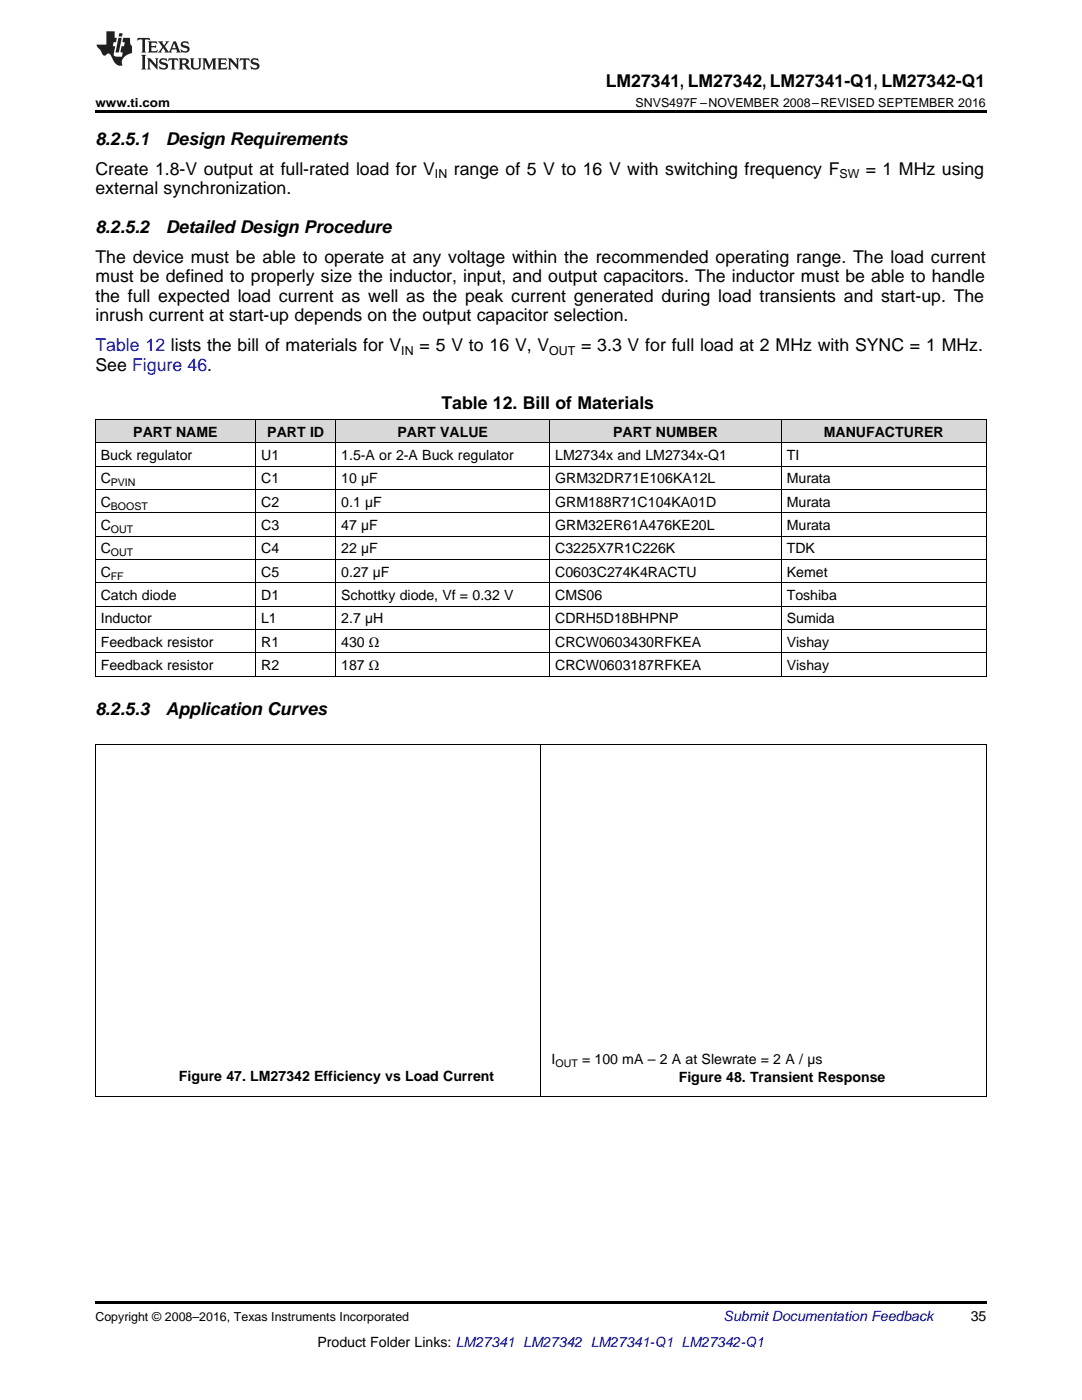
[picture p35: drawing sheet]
<svg xmlns="http://www.w3.org/2000/svg" width="216mm" height="279mm" viewBox="0 0 216 279" stroke-linecap="round" stroke-linejoin="round" font-family="sans-serif">
<defs><g id="words">
<g font-size="3.5">
<text x="120.9" y="17.3">LM27341, LM27342, LM27341-Q1, LM27342-Q1</text>
<text x="19" y="28.9">8.2.5.1</text>
<text x="33.1" y="28.9">Design Requirements</text>
<text x="19" y="34.9">Create 1.8-V output at full-rated load for V</text>
<text x="90.6" y="34.9">range of 5 V to 16 V with switching frequency F</text>
<text x="172.8" y="34.9">= 1 MHz using</text>
<text x="19" y="38.8">external synchronization.</text>
<text x="19" y="46.5">8.2.5.2</text>
<text x="33.1" y="46.5">Detailed Design Procedure</text>
<text x="19" y="52.5">The device must be able to operate at any voltage within the recommended operating range. The load current</text>
<text x="19" y="56.3">must be defined to properly size the inductor, input, and output capacitors. The inductor must be able to handle</text>
<text x="19" y="60.2">the full expected load current as well as the peak current generated during load transients and start-up. The</text>
<text x="19" y="64.1">inrush current at start-up depends on the output capacitor selection.</text>
<text x="83.7" y="70.1">= 5 V to 16 V, V</text>
<text x="116" y="70.1">= 3.3 V for full load at 2 MHz with SYNC = 1 MHz.</text>
<text x="19" y="73.9">See Figure 46.</text>
<text x="88.1" y="81.7">Table 12. Bill of Materials</text>
<text x="19" y="142.7">8.2.5.3</text>
<text x="33.1" y="142.7">Application Curves</text>
</g>
<text font-size="3.5" fill="#00f" x="19" y="70.1">Table 12 lists the bill of materials for V</text>
<g font-size="2.8">
<text x="26.6" y="87.2">PART NAME</text>
<text x="53.3" y="87.2">PART ID</text>
<text x="79.3" y="87.2">PART VALUE</text>
<text x="122.3" y="87.2">PART NUMBER</text>
<text x="164.4" y="87.2">MANUFACTURER</text>
<text x="20.1" y="91.8">Buck regulator</text>
<text x="52.1" y="91.8">U1</text>
<text x="68.1" y="91.8">1.5-A or 2-A Buck regulator</text>
<text x="110.8" y="91.8">LM2734x and LM2734x-Q1</text>
<text x="157" y="91.8">TI</text>
<text x="20.1" y="96.5">C</text>
<text x="20.1" y="101.1">C</text>
<text x="52.1" y="96.5">C1</text>
<text x="52.1" y="101.1">C2</text>
<text x="68.1" y="96.5">10 µF</text>
<text x="68.1" y="101.1">0.1 µF</text>
<text x="110.8" y="96.5">GRM32DR71E106KA12L</text>
<text x="110.8" y="101.1">GRM188R71C104KA01D</text>
<text x="157" y="96.5">Murata</text>
<text x="157" y="101.1">Murata</text>
<text x="20.1" y="105.8">C</text>
<text x="52.1" y="105.8">C3</text>
<text x="68.1" y="105.8">47 µF</text>
<text x="110.8" y="105.8">GRM32ER61A476KE20L</text>
<text x="157" y="105.8">Murata</text>
<text x="20.1" y="110.5">C</text>
<text x="52.1" y="110.5">C4</text>
<text x="68.1" y="110.5">22 µF</text>
<text x="110.8" y="110.5">C3225X7R1C226K</text>
<text x="157" y="110.5">TDK</text>
<text x="20.1" y="115.1">C</text>
<text x="20.1" y="119.8">Catch diode</text>
<text x="52.1" y="115.1">C5</text>
<text x="52.1" y="119.8">D1</text>
<text x="68.1" y="115.1">0.27 µF</text>
<text x="68.1" y="119.8">Schottky diode, Vf = 0.32 V</text>
<text x="110.8" y="115.1">C0603C274K4RACTU</text>
<text x="110.8" y="119.8">CMS06</text>
<text x="157" y="115.1">Kemet</text>
<text x="157" y="119.8">Toshiba</text>
<text x="20.1" y="124.4">Inductor</text>
<text x="52.1" y="124.4">L1</text>
<text x="68.1" y="124.4">2.7 µH</text>
<text x="110.8" y="124.4">CDRH5D18BHPNP</text>
<text x="157" y="124.4">Sumida</text>
<text x="20.1" y="129.1">Feedback resistor</text>
<text x="52.1" y="129.1">R1</text>
<text x="68.1" y="129.1">430 Ω</text>
<text x="110.8" y="129.1">CRCW0603430RFKEA</text>
<text x="157" y="129.1">Vishay</text>
<text x="20.1" y="133.7">Feedback resistor</text>
<text x="52.1" y="133.7">R2</text>
<text x="68.1" y="133.7">187 Ω</text>
<text x="110.8" y="133.7">CRCW0603187RFKEA</text>
<text x="157" y="133.7">Vishay</text>
<text x="35.7" y="215.7">Figure 47. LM27342 Efficiency vs Load Current</text>
<text x="110.1" y="212.3">I</text>
<text x="116.1" y="212.3">= 100 mA – 2 A at Slewrate = 2 A / µs</text>
<text x="135.4" y="215.9">Figure 48. Transient Response</text>
<text x="193.7" y="263.6">35</text>
<text x="63.3" y="268.9">Product Folder Links: LM27341 LM27342 LM27341-Q1 LM27342-Q1</text>
</g>
<text font-size="2.8" fill="#0000c8" x="144.4" y="263.6">Submit Documentation Feedback</text>
<g font-size="2.5">
<text x="19" y="21.4">www.ti.com</text>
<text x="126.8" y="21.4">SNVS497F –NOVEMBER 2008–REVISED SEPTEMBER 2016</text>
<text x="86.8" y="35.6">IN</text>
<text x="167.5" y="35.6">SW</text>
<text x="80.1" y="70.8">IN</text>
<text x="109.6" y="70.8">OUT</text>
<text x="19" y="263.6">Copyright © 2008–2016, Texas Instruments Incorporated</text>
</g>
<g font-size="2.1">
<text x="22.1" y="97">PVIN</text>
<text x="22.1" y="101.7">BOOST</text>
<text x="22.1" y="106.4">OUT</text>
<text x="22.1" y="111">OUT</text>
<text x="22.1" y="115.7">FF</text>
<text x="110.8" y="212.9">OUT</text>
</g>
</g></defs>
<g fill="#d8d8d8">
<path d="M19 83.8h32v4.6h-32z"/>
<path d="M51 83.8h16v4.6h-16z"/>
<path d="M67 83.8h42.7v4.6h-42.7z"/>
<path d="M109.7 83.8h46.2v4.6h-46.2z"/>
<path d="M155.9 83.8h40.9v4.6h-40.9z"/>
</g>
<path d="M19 22h177.8v.5h-177.8zM19 259.7h177.8v.5h-177.8z" fill="#000"/>
<g fill="none" stroke="#000" stroke-width=".2">
<path d="M19 97.7h177.8M19 93h177.8M19 88.4h177.8M19 83.7h177.8M19.1 83.8v51.2M51 83.8v51.2M67 83.8v51.2M109.7 83.8v51.2M155.9 83.8v51.2M196.8 83.8v51.2M19 116.3h177.8M19 111.7h177.8"/>
<path d="M19 107h177.8M19 102.4h177.8M19 135h177.8M19 130.3h177.8M19 125.6h177.8M19 121h177.8M19 148.7h177.8M19.1 148.7v70.2M107.9 148.7v70.2M196.8 148.7v70.2M19 218.8h177.8"/>
</g>
<g fill="#231f20">
<path d="M27.5 7.6l-.1 .5 .4-.2h.6v.1v2.1l-.2 .4h1l-.3-.4v-2.1l.1-.1h.5l.5 .2-.2-.5zM29.5 8.3l.2 .3v1.5l-.2 .4h1.8l.2-.6a1.04 1.04 0 0 1-1.3 .2v-.7h.6l.3 .2v-.6l-.3 .2h-.6v-.6l.8-.1 .4 .3-.2-.5zM31.5 8.3l.9 1.1-.9 1.1h.8l-.2-.2 .5-.7 .4 .7-.2 .2h1.5l-.1-.2 .1-.4h.9l.1 .4-.2 .2h1l-.3-.3-.7-1.9h-.5l-.9 2-.8-1 .9-1h-.8l.1 .3-.3 .5-.4-.6 .2-.2zM34.7 8.6l.4 1h-.7zM36.3 8.4a.63 .63 0 0 0-.2 .7 .63 .63 0 0 0 .6 .4l.6 .2 .1 .2a.75 .75 0 0 1-.7 .4 .75 .75 0 0 1-.6-.5l.1 .7 .1-.1a1.11 1.11 0 0 0 1.5-.6 1.13 1.13 0 0 0-1.2-.8l-.1-.4a1.04 1.04 0 0 1 1.2 .2l-.2-.5-.1 .1-.5-.2zM28.2 10.9l.2 .4v2.2l-.2 .4h1l-.3-.4v-2.2l.3-.4zM29.3 11.6l.3 .4v1.5l-.3 .4h.8l-.2-.4v-1.3l1.5 1.7v-1.9l.2-.4h-.7l.2 .4v.9l-1.1-1.3zM32 11.8a.62 .62 0 0 0-.2 .7 .62 .62 0 0 0 .6 .4l.6 .1 .1 .3a.76 .76 0 0 1-.7 .3 .76 .76 0 0 1-.6-.4l.1 .7 .1-.1a1.11 1.11 0 0 0 1.5-.6 1.13 1.13 0 0 0-1.2-.8l-.1-.4a1.04 1.04 0 0 1 1.2 .2l-.2-.6-.1 .1-.5-.1zM33.7 11.6l-.2 .6a.61 .61 0 0 1 .8-.3v1.6l-.2 .4h.9l-.2-.4v-1.6a.63 .63 0 0 1 .8 .3l-.2-.6zM35.6 11.6l.3 .4v1.5l-.3 .4h1l-.2-.2v-.8l.5 .2a.76 .76 0 0 0 1.2 .7l-1-1a.58 .58 0 0 0 .6-.5 .58 .58 0 0 0-.5-.6zM36.4 11.9h.1a.45 .45 0 0 1 .5 .1 .45 .45 0 0 1 .1 .5l-.7 .2zM37.9 11.6l.2 .2a2.17 2.17 0 0 0 .3 1.9 .99 .99 0 0 0 1.6-.6v-1.1l.2-.4h-.7l.2 .2a1.92 1.92 0 0 1-.2 1.8 .6 .6 0 0 1-.9-.5v-1.1l.2-.4zM40.4 11.6l.2 .4v1.5l-.2 .4h.7l-.2-.4v-1.4l.8 1.8 .8-1.8v1.4l-.2 .4h.9l-.2-.4v-1.5l.2-.4h-.8l-.6 1.5-.6-1.5zM43.4 11.6l.2 .4v1.5l-.2 .4h1.8l.2-.6a1.04 1.04 0 0 1-1.3 .1v-.6h.5l.4 .2v-.6l-.4 .2h-.5v-.7h.8l.3 .3-.1-.6zM45.5 11.6l.2 .4v1.5l-.2 .4h.7l-.2-.4v-1.3l1.5 1.7v-1.9l.2-.4h-.7l.2 .4v.9l-1.1-1.3zM47.9 11.6l-.1 .6a.61 .61 0 0 1 .8-.3v1.6l-.3 .4h1l-.3-.4 .1-1.6a.63 .63 0 0 1 .7 .3l-.1-.6zM50.2 11.8a.62 .62 0 0 0-.2 .7 .62 .62 0 0 0 .6 .4l.6 .1 .2 .3a.76 .76 0 0 1-.8 .3 .76 .76 0 0 1-.6-.4l.1 .7 .2-.1a1.11 1.11 0 0 0 1.5-.6 1.13 1.13 0 0 0-1.3-.8l-.1-.4a1.04 1.04 0 0 1 1.2 .2l-.1-.6-.2 .1-.5-.1z"/>
<path d="M21.2 6.3v2.6h-1.9l.1 .4 .7 .9a.91 .91 0 0 0 1 .8 .56 .56 0 0 1 .5-.3 .56 .56 0 0 1 .5 .3l.4 .8a1.53 1.53 0 0 0 1.9 1.2 1.54 1.54 0 0 1 1-2.1l.9-.3v-1.4a1.52 1.52 0 0 1-.3-1.6h-1.4l-.2 .8h.5l-.2 .8h-.4l-.2 1v.2l.4 .1-.2 .8a1.93 1.93 0 0 1-1.6-.3l.3-1.8h-.5l.2-.8h.4l.2-.8h-.4v-1.3zM23.6 7.6l-.6 2.9h.7l.6-2.9zM23.8 6.6l-.1 .7h.6l.2-.7z"/>
</g>
<use href="#words"/>
</svg>
